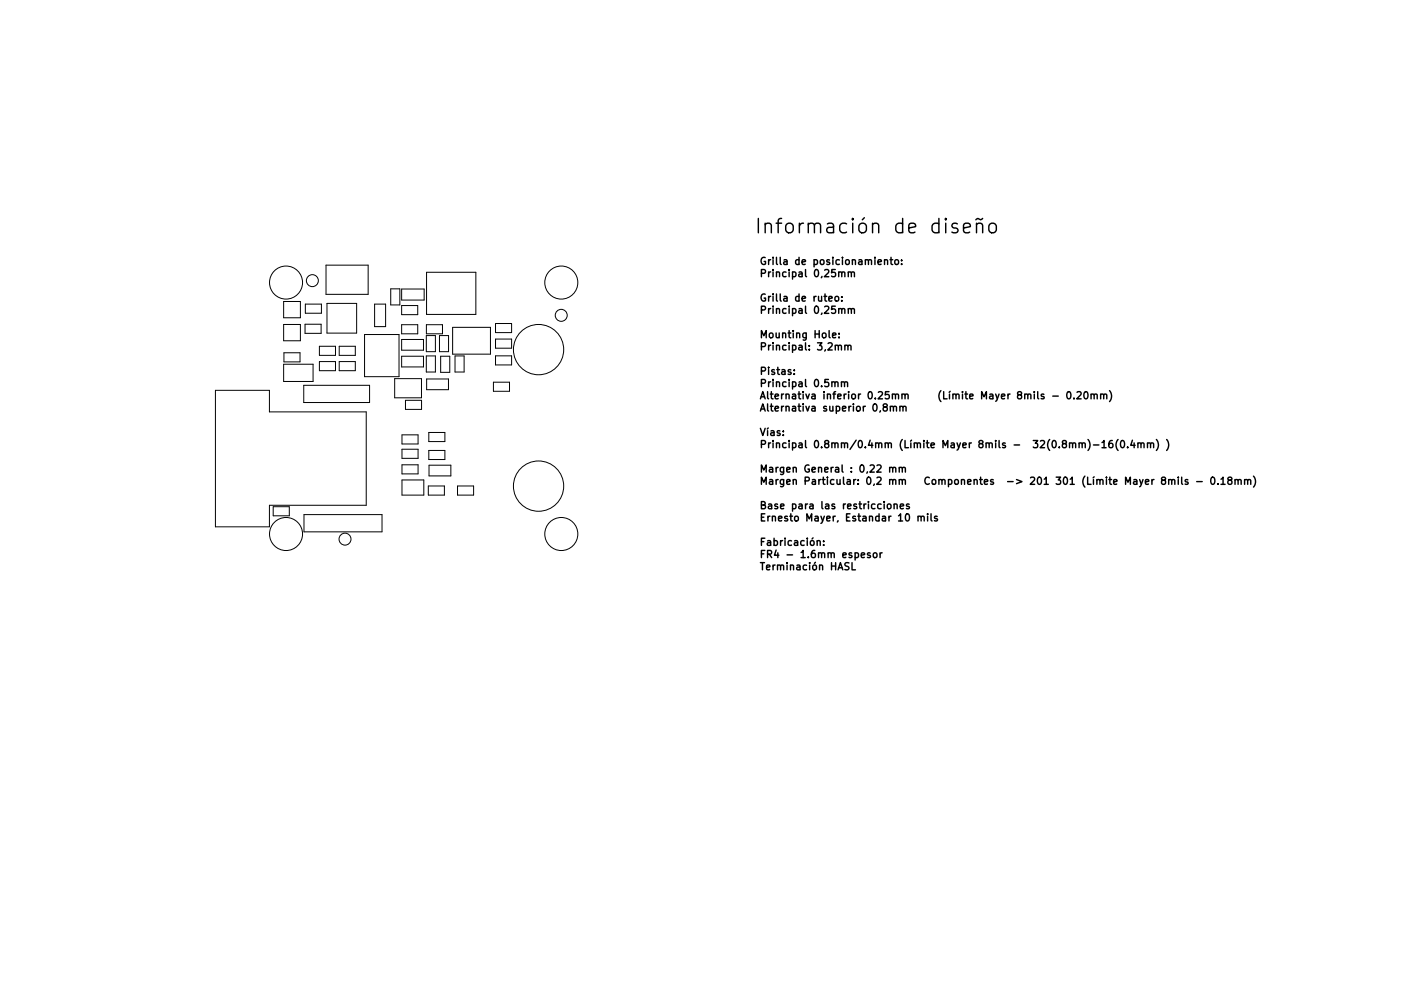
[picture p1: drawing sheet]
<svg xmlns="http://www.w3.org/2000/svg" width="297mm" height="210mm" viewBox="0 0 297 210" stroke-linecap="round" stroke-linejoin="round" font-family="sans-serif">
<defs><g id="words">
<text font-size="4.2" x="157.5" y="48.7">Información de diseño</text>
<g font-size="2.1">
<text x="158.5" y="55.3">Grilla de posicionamiento:</text>
<text x="158.5" y="57.8">Principal 0,25mm</text>
<text x="158.5" y="62.9">Grilla de ruteo:</text>
<text x="158.5" y="65.5">Principal 0,25mm</text>
<text x="158.5" y="70.6">Mounting Hole:</text>
<text x="158.5" y="73.1">Principal: 3,2mm</text>
<text x="158.5" y="78.2">Pistas:</text>
<text x="158.5" y="80.8">Principal 0.5mm</text>
<text x="158.5" y="83.3">Alternativa inferior 0.25mm</text>
<text x="188.3" y="83.3">(Límite Mayer 8mils - 0.20mm)</text>
<text x="158.5" y="85.9">Alternativa superior 0,8mm</text>
<text x="158.5" y="91">Vías:</text>
<text x="158.5" y="93.5">Principal 0.8mm/0.4mm (Límite Mayer 8mils - 32(0.8mm)-16(0.4mm) )</text>
<text x="158.5" y="98.6">Margen General : 0,22 mm</text>
<text x="158.5" y="101.2">Margen Particular: 0,2 mm</text>
<text x="186.4" y="101.2">Componentes -&gt; 201 301 (Límite Mayer 8mils - 0.18mm)</text>
<text x="158.5" y="106.3">Base para las restricciones</text>
<text x="158.5" y="108.8">Ernesto Mayer, Estandar 10 mils</text>
<text x="158.5" y="113.9">Fabricación:</text>
<text x="158.5" y="116.5">FR4 - 1.6mm espesor</text>
<text x="158.5" y="119">Terminación HASL</text>
</g>
</g></defs>
<g fill="none" stroke="#000" stroke-width=".3">
<path d="M175.8 57l.3-.2h.3l.1 1M177.2 56.9l.2-.1h.4v1M177.2 56.8v1M177.8 57l.3-.2h.3l.1 1M184.8 54.4l.2-.2 .3 .1 .1 .9M185.9 54.2h.6M186.1 53.7v1.3l.4 .2M187 54.4l.2-.2 .4 .2 .1 .5-.1 .3h-.4l-.2-.1zM188.3 55.1v.1M188.3 54.3v.1M204 46.9a.74 .74 0 0 1 1.3 .1v1.6M204 46.6v2"/>
<path d="M205.3 45.6l-.5 .3-.5-.3-.5 .3M206.7 46.9a.81 .81 0 0 1 .8-.3 .81 .81 0 0 1 .6 .6v.8a.81 .81 0 0 1-.8 .6 .81 .81 0 0 1-.7-.6v-.8zM165.9 78v.2M165.9 77.2v.2M173.9 70l.7-.1v-.3l-.5-.1-.2 .2 .1 .8h.6M174.6 61.9h.3l.3 .3v.4l-.3 .3-.3-.1-.2-.2zM175.3 70.4v.1M175.3 69.6v.1M175.8 79.9l.2-.2 .3 .1 .1 .9M175.8 79.7v1M175.8 62.7v.2M175.8 61.9v.2"/>
<path d="M175.8 64.6l.3-.2 .3 .1 .1 .9M176.4 79.9l.2-.2 .4 .1 .1 .9M176.5 72.2l.2-.1h.4v1M176.5 72.1v1M177.1 72.3l.2-.2h.4l.1 1M177.2 64.6l.2-.2 .4 .1v.9M177.2 64.4v1M177.8 64.6l.3-.2 .3 .1 .1 .9M185.8 97.7l.3-.1h.3l.1 1M185.8 97.6v1M186 85l.2-.2 .4 .1v.9M186.4 82.4l.2-.1h.4l.1 1"/>
<path d="M186.4 82.3v1M186.5 97.8l.2-.2h.4v1M186.6 85l.2-.2 .4 .1 .1 .9M187.1 82.5l.2-.2h.3l.1 1M187.8 97.7l.3-.1h.3l.1 1M187.8 97.6v1M188 85l.2-.2 .4 .1v.9M188 84.8v1M188.5 97.8l.2-.2h.4v1M188.6 85l.2-.2 .4 .1 .1 .9M219.9 82.7h1.2M223.1 81.8h.1a.8 .8 0 0 1 .5 .7 .8 .8 0 0 1-.5 .8 1 1 0 0 1-.1-1.5z"/>
<path d="M224.3 83.1v.2M225 81.9l.6-.1 .2 .4-.9 1.1h.9M226.6 81.9l.2-.1a.8 .8 0 0 1 .5 .7 .8 .8 0 0 1-.5 .8l-.2-.2-.2-.4zM227.3 91.8a1.72 1.72 0 0 1 0 2.2M227.9 82.4l.2-.1h.4l.1 1M227.9 82.3v1M228.4 92.9h1.2M228.6 82.5l.2-.2h.3l.1 1M229.9 82.4l.2-.1h.4l.1 1M229.9 82.3v1M230.2 92.4l.4-.4v1.5M230.2 93.5h.9"/>
<path d="M230.6 82.5l.2-.2h.3l.1 1M231.8 81.6a1.72 1.72 0 0 1 0 2.2M232.3 92h-.4a1.01 1.01 0 0 0 0 1.5l.5-.2 .1-.5-.3-.3-.4 .1-.2 .2M233.6 91.8a1.72 1.72 0 0 0 0 2.2M234.3 92h.1a.8 .8 0 0 1 .5 .7 .8 .8 0 0 1-.5 .8 1 1 0 0 1-.1-1.5zM235.6 93.3v.2M236.6 91.9l-.4 1.1h.9M236.9 92.5v1M237.7 92.6l.2-.1h.4v1M237.7 92.5v1M238.3 92.7l.3-.2h.3l.1 1M239.7 92.6l.2-.1h.4v1"/>
<path d="M239.7 92.5v1M240.3 92.7l.3-.2h.3l.1 1M241.6 91.8a1.72 1.72 0 0 1 0 2.2M243.7 91.8a1.72 1.72 0 0 1 0 2.2M246.1 99.6v.2M246.8 99.6v1.3l.3 .2M253.1 99.7l.2-.1a.8 .8 0 0 1 .5 .8 .8 .8 0 0 1-.5 .7 1 1 0 0 1-.2-1.4zM261.8 99.4a1.73 1.73 0 0 1 0 2.3M172.1 113.7v.2M172.1 112.9v.2M178 117.5v1.5h.7M179.9 115.9l.7-.1v-.3l-.5-.1-.2 .2 .1 .8h.6"/>
<path d="M181.8 115.5l-.4-.1-.2 .2 .1 .3 .5 .1v.4h-.6M182.5 115.6l.2-.2 .4 .2 .1 .5-.1 .3h-.4l-.2-.1zM183.8 115.4v1M184.3 115.4l-.5 .3M186.8 105.4l.2-.2 .3 .1 .1 .9M186.8 105.2v1M188.1 105.7l.7-.1-.1-.3-.4-.1-.2 .2v.8h.6M189.9 105.3l-.3-.1-.3 .2 .1 .3 .5 .1v.4h-.6M191.8 107.9l.2-.1h.3l.1 1M191.8 107.8v1M192.4 108l.2-.2h.4l.1 1M193.8 107.3v.1"/>
<path d="M193.8 107.8v1M194.5 107.3v1.3l.2 .2M195.8 107.8h-.4l-.2 .2 .1 .2 .5 .1v.4h-.6M242.9 100.3l-.3-.3 .1-.2 .2-.2 .4 .1 .2 .2-.1 .2-.6 .2-.2 .3v.2l.3 .3h.4l.2-.3v-.2l-.3-.3M244.1 100.3l.2-.2 .4 .1 .1 .9M244.1 100.1v1M244.8 100.3l.2-.2 .3 .1 .1 .9M246.1 100.1v1M248.1 100.2l-.3-.1-.2 .2v.3l.5 .1v.4h-.5M250 100.6h1.1M254.4 101v.1M255.1 100.1l.4-.5v1.5"/>
<path d="M255.1 101.1h.8M256.8 100.3l-.3-.3 .1-.2 .2-.2 .4 .1 .1 .2v.2l-.7 .2-.1 .3v.2l.3 .3h.3l.2-.3v-.2l-.2-.3M258 100.3l.2-.2 .4 .1v.9M258 100.1v1M258.6 100.3l.2-.2 .4 .1 .1 .9M260 100.3l.2-.2 .4 .1v.9M260 100.1v1M260.6 100.3l.2-.2 .4 .1 .1 .9"/>
</g>
<g fill="none" stroke="#000" stroke-width=".21">
<path d="M68.1 55.4h8.8v6.1h-8.8zM89.1 56.8h10.3v8.8h-10.3zM59.3 67.7h3.4v3.4h-3.4zM59.3 62.9h3.4v3.4h-3.4zM59.3 76h6.1v3.6h-6.1zM59.3 73.7h3.4v1.9h-3.4zM63.7 67.7h3.4v1.9h-3.4zM63.8 63.5h3.3v1.9h-3.3zM66.7 72.3h3.4v1.9h-3.4zM66.7 75.5h3.4v1.9h-3.4zM68.3 63.3h6.2v6.2h-6.2zM70.9 72.3h3.3v1.9h-3.3z"/>
<path d="M70.9 75.5h3.3v1.9h-3.3zM76.1 69.8h7.3v8.8h-7.3zM78.3 63.5h2.3v4.7h-2.3zM81.6 60.3h1.9v3.4h-1.9zM82.4 79.1h5.6v4h-5.6zM83.9 70.9h4.6v2.2h-4.6zM83.9 60.3h4.7v2.3h-4.7zM83.9 63.8h3.4v1.9h-3.4zM83.9 67.8h3.4v1.9h-3.4zM83.9 74.4h4.6v2.2h-4.6zM89.1 74.3h1.9v3.4h-1.9zM89.1 70.1h1.9v3.3h-1.9z"/>
<path d="M89.1 67.8h3.3v1.9h-3.3zM89.1 79.1h4.6v2.3h-4.6zM91.8 70.1h1.9v3.3h-1.9zM92.1 74.4h1.9v3.3h-1.9zM94.5 68.3h7.9v5.6h-7.9zM95.1 74.3h1.9v3.4h-1.9zM103.1 79.8h3.3v1.9h-3.3zM103.5 70.8h3.4v1.9h-3.4zM103.5 67.5h3.4v1.9h-3.4zM103.5 74.3h3.4v1.9h-3.4zM45 81.5h11.3v4.5h20.2v19.5h-20.2v4.5h-11.3zM63.4 80.4h13.8v3.6h-13.8z"/>
<path d="M84 90.8h3.3v1.9h-3.3zM84 93.8h3.3v1.9h-3.3zM84 97h3.3v1.9h-3.3zM84.7 83.6h3.4v1.9h-3.4zM89.6 90.3h3.3v1.9h-3.3zM89.6 94h3.3v1.9h-3.3zM89.6 97.1h4.6v2.3h-4.6zM57.1 105.8h3.3v1.9h-3.3zM63.5 107.4h16.3v3.6h-16.3zM84 100.2h4.5v3.2h-4.5zM89.5 101.5h3.3v1.9h-3.3zM95.6 101.5h3.3v1.9h-3.3z"/>
<circle cx="59.8" cy="59" r="3.4"/>
<circle cx="65.3" cy="58.6" r="1.25"/>
<circle cx="117.2" cy="59" r="3.4"/>
<circle cx="112.5" cy="73" r="5.2"/>
<circle cx="117.2" cy="65.8" r="1.25"/>
<circle cx="59.8" cy="111.5" r="3.4"/>
<circle cx="72.1" cy="112.6" r="1.25"/>
<circle cx="112.5" cy="101.5" r="5.2"/>
<circle cx="117.2" cy="111.5" r="3.5"/>
</g>
<use href="#words"/>
</svg>
